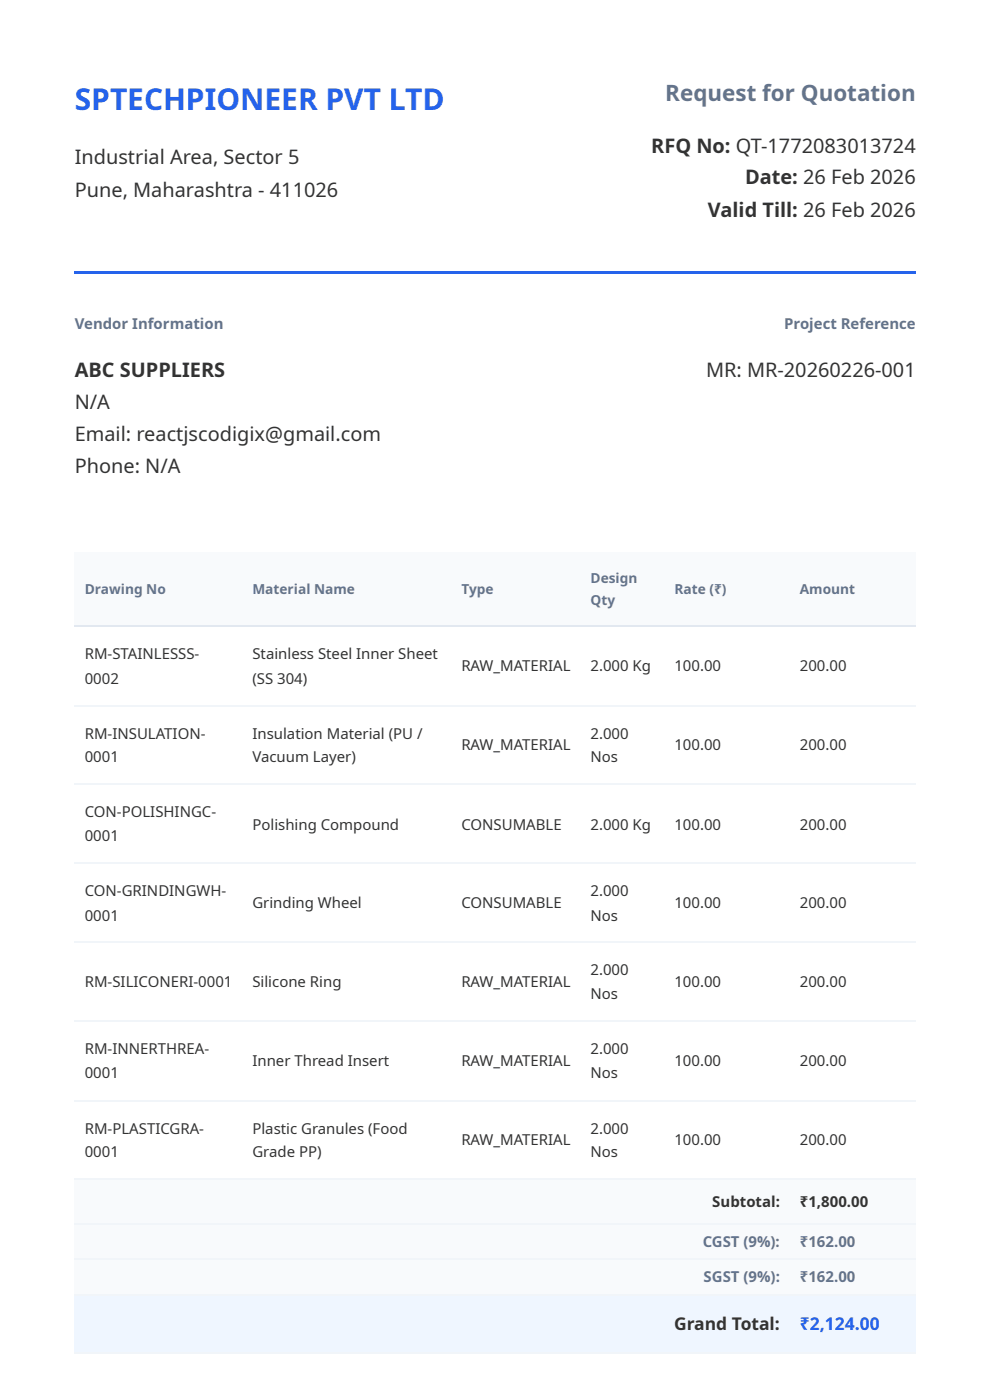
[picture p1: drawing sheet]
<svg xmlns="http://www.w3.org/2000/svg" width="210mm" height="297mm" viewBox="0 0 210 297" stroke-linecap="round" stroke-linejoin="round" font-family="sans-serif">
<defs><g id="words">
<text font-size="6.4" fill="#2563eb" x="15.9" y="23.3">SPTECHPIONEER PVT LTD</text>
<text font-size="4.8" fill="#64748b" x="141.3" y="21.4">Request for Quotation</text>
<g font-size="4.2" fill="#333">
<text x="15.9" y="34.9">Industrial Area, Sector 5</text>
<text x="138.3" y="32.5">RFQ No: QT-1772083013724</text>
<text x="15.9" y="41.8">Pune, Maharashtra - 411026</text>
<text x="158.2" y="39.2">Date: 26 Feb 2026</text>
<text x="150.3" y="46">Valid Till: 26 Feb 2026</text>
<text x="15.9" y="80.2">ABC SUPPLIERS</text>
<text x="149.9" y="80.2">MR: MR-20260226-001</text>
<text x="15.9" y="86.8">N/A</text>
<text x="15.9" y="93.7">Email: reactjscodigix@gmail.com</text>
<text x="15.9" y="100.5">Phone: N/A</text>
</g>
<text font-size="3.7" fill="#333" x="143.1" y="282.6">Grand Total:</text>
<text font-size="3.7" fill="#2563eb" x="169.9" y="282.6">₹2,124.00</text>
<g font-size="3.2" fill="#64748b">
<text x="15.9" y="69.8">Vendor Information</text>
<text x="166.5" y="69.8">Project Reference</text>
<text x="149.2" y="264.8">CGST (9%):</text>
<text x="169.9" y="264.8">₹162.00</text>
<text x="149.4" y="272.3">SGST (9%):</text>
<text x="169.9" y="272.3">₹162.00</text>
</g>
<g font-size="3.2" fill="#333">
<text x="18" y="140">RM-STAINLESSS-</text>
<text x="53.6" y="140">Stainless Steel Inner Sheet</text>
<text x="98" y="142.6">RAW_MATERIAL</text>
<text x="125.4" y="142.6">2.000 Kg</text>
<text x="143.2" y="142.6">100.00</text>
<text x="169.9" y="142.6">200.00</text>
<text x="18" y="145.3">0002</text>
<text x="53.6" y="145.3">(SS 304)</text>
<text x="18" y="156.9">RM-INSULATION-</text>
<text x="18" y="161.9">0001</text>
<text x="53.6" y="156.9">Insulation Material (PU /</text>
<text x="53.6" y="161.9">Vacuum Layer)</text>
<text x="98" y="159.3">RAW_MATERIAL</text>
<text x="125.4" y="156.9">2.000</text>
<text x="125.4" y="161.9">Nos</text>
<text x="143.2" y="159.3">100.00</text>
<text x="169.9" y="159.3">200.00</text>
<text x="18" y="173.6">CON-POLISHINGC-</text>
<text x="18" y="178.6">0001</text>
<text x="53.6" y="176.2">Polishing Compound</text>
<text x="98" y="176.2">CONSUMABLE</text>
<text x="125.4" y="176.2">2.000 Kg</text>
<text x="143.2" y="176.2">100.00</text>
<text x="169.9" y="176.2">200.00</text>
<text x="18" y="190.2">CON-GRINDINGWH-</text>
<text x="125.4" y="190.2">2.000</text>
<text x="18" y="195.5">0001</text>
<text x="53.6" y="192.9">Grinding Wheel</text>
<text x="98" y="192.9">CONSUMABLE</text>
<text x="125.4" y="195.5">Nos</text>
<text x="143.2" y="192.9">100.00</text>
<text x="169.9" y="192.9">200.00</text>
<text x="18" y="209.6">RM-SILICONERI-0001</text>
<text x="53.6" y="209.6">Silicone Ring</text>
<text x="98" y="209.6">RAW_MATERIAL</text>
<text x="125.4" y="207.2">2.000</text>
<text x="143.2" y="209.6">100.00</text>
<text x="169.9" y="209.6">200.00</text>
<text x="125.4" y="212.2">Nos</text>
<text x="18" y="223.8">RM-INNERTHREA-</text>
<text x="53.6" y="226.5">Inner Thread Insert</text>
<text x="98" y="226.5">RAW_MATERIAL</text>
<text x="125.4" y="223.8">2.000</text>
<text x="143.2" y="226.5">100.00</text>
<text x="169.9" y="226.5">200.00</text>
<text x="18" y="228.9">0001</text>
<text x="125.4" y="228.9">Nos</text>
<text x="18" y="240.8">RM-PLASTICGRA-</text>
<text x="18" y="245.8">0001</text>
<text x="53.6" y="240.8">Plastic Granules (Food</text>
<text x="53.6" y="245.8">Grade PP)</text>
<text x="98" y="243.2">RAW_MATERIAL</text>
<text x="125.4" y="240.8">2.000</text>
<text x="125.4" y="245.8">Nos</text>
<text x="143.2" y="243.2">100.00</text>
<text x="169.9" y="243.2">200.00</text>
<text x="151.3" y="256.4">Subtotal:</text>
<text x="169.9" y="256.4">₹1,800.00</text>
</g>
<g font-size="2.9" fill="#64748b">
<text x="125.4" y="123.8">Design</text>
<text x="18" y="126.2">Drawing No</text>
<text x="53.6" y="126.2">Material Name</text>
<text x="98" y="126.2">Type</text>
<text x="125.4" y="128.6">Qty</text>
<text x="143.2" y="126.2">Rate (₹)</text>
<text x="169.9" y="126.2">Amount</text>
</g>
</g></defs>
<path d="M15.9 57.7h178.6v.5h-178.6z" fill="#2563eb"/>
<g fill="#f8fafc">
<path d="M15.9 117.2h35.7v15.9h-35.7z"/>
<path d="M51.6 117.2h44.2v15.9h-44.2z"/>
<path d="M95.8 117.2h27.5v15.9h-27.5z"/>
<path d="M123.3 117.2h17.7v15.9h-17.7z"/>
<path d="M141 117.2h26.7v15.9h-26.7z"/>
<path d="M167.7 117.2h26.8v15.9h-26.8z"/>
<path d="M15.9 250.3h151.8v9.8h-151.8z"/>
<path d="M167.7 250.3h26.8v9.8h-26.8z"/>
<path d="M15.9 260.1h151.8v7.4h-151.8z"/>
<path d="M167.7 260.1h26.8v7.4h-26.8z"/>
<path d="M15.9 267.5h151.8v7.4h-151.8z"/>
<path d="M167.7 267.5h26.8v7.4h-26.8z"/>
<path d="M15.9 274.9h151.8v12.4h-151.8z"/>
<path d="M167.7 274.9h26.8v12.4h-26.8z"/>
</g>
<g fill="#eff6ff">
<path d="M15.9 274.9h151.8v12.4h-151.8z"/>
<path d="M167.7 274.9h26.8v12.4h-26.8z"/>
</g>
<path d="M15.9 133h178.6" fill="none" stroke="#e2e8f0" stroke-width=".26"/>
<path d="M15.9 149.9h178.6M15.9 166.6h178.6M15.9 183.2h178.6M15.9 200.2h178.6M15.9 216.8h178.6M15.9 233.8h178.6M15.9 250.4h178.6M15.9 260h178.6M15.9 267.4h178.6M15.9 275h178.6M15.9 287.5h178.6" fill="none" stroke="#f1f5f9" stroke-width=".26"/>
<use href="#words"/>
</svg>
